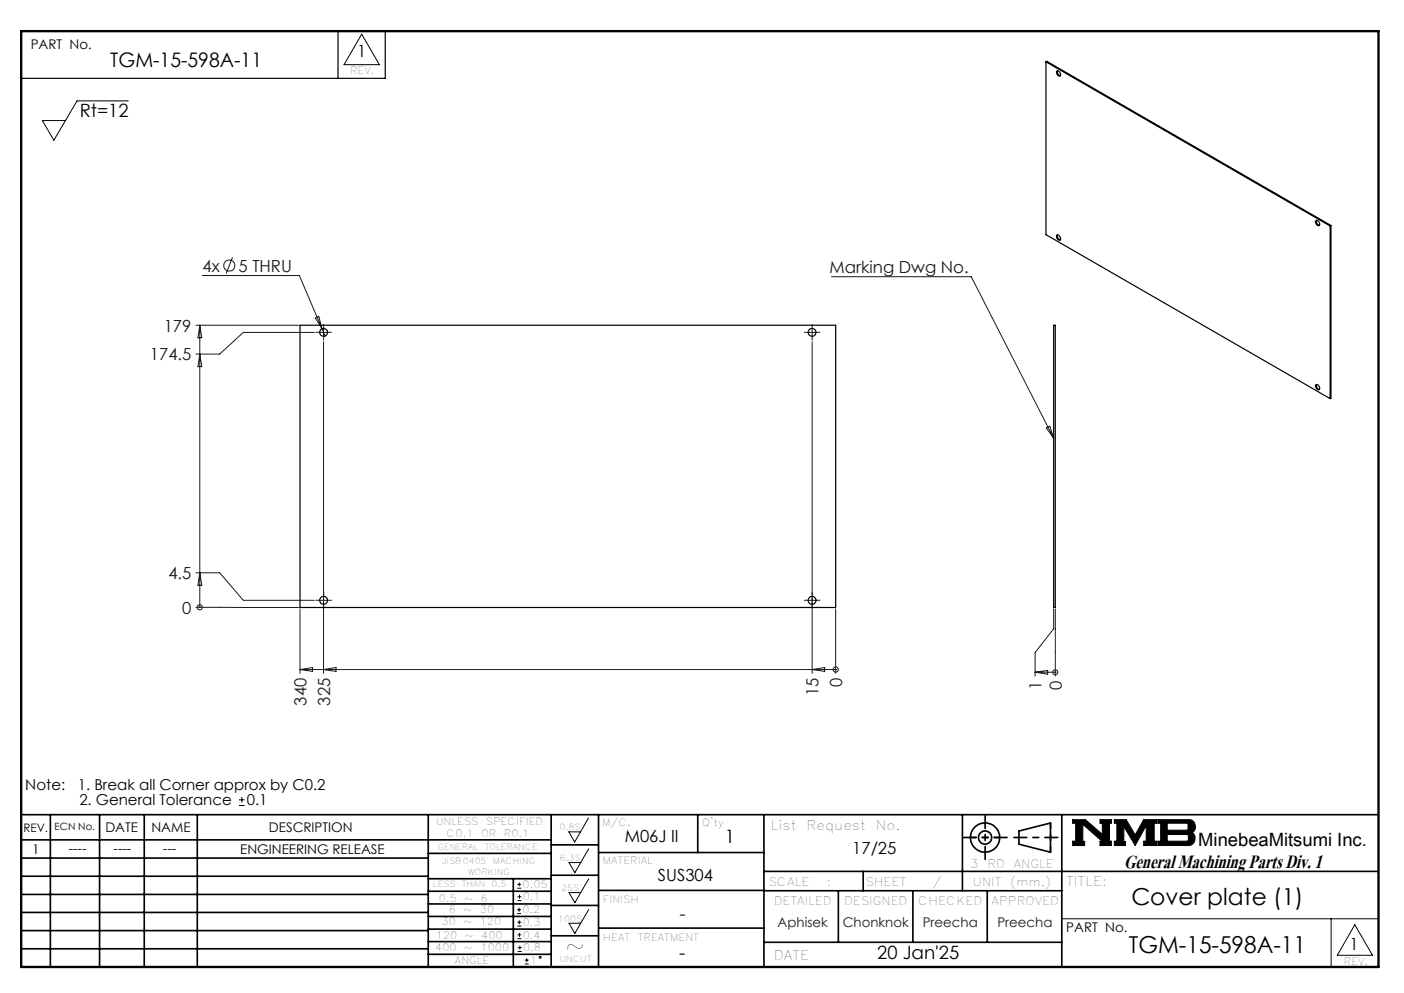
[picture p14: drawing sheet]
<svg xmlns="http://www.w3.org/2000/svg" width="297mm" height="210mm" viewBox="0 0 297 210" stroke-linecap="round" stroke-linejoin="round" font-family="sans-serif">
<defs><g id="words">
<text font-size="6.2" x="237.8" y="183.6">General Machining Parts Div. 1</text>
<g font-size="4.9">
<text x="239.3" y="191.4">Cover plate (1)</text>
<text x="119.6" y="201.8">~</text>
<text x="238.8" y="201.5">TGM-15-598A-11</text>
</g>
<text font-size="4.2" x="23.3" y="14.3">TGM-15-598A-11</text>
<g font-size="3.9">
<text x="16.9" y="24.6">Rt=12</text>
<text x="153.3" y="178.4">1</text>
<text x="253.5" y="178.9">MinebeaMitsumi Inc.</text>
<text x="143.7" y="202.9">-</text>
<text x="185.6" y="202.9">20 Jan'25</text>
</g>
<text font-size="3.9" fill="#191924" x="143.7" y="194.6">-</text>
<g font-size="3.5">
<text x="75.6" y="12.1">1</text>
<text x="132.1" y="178.2">M06J II</text>
<text x="180.3" y="180.5">17/25</text>
<text x="139.2" y="186.3">SUS304</text>
<text x="285.5" y="200.9">1</text>
</g>
<g font-size="3.5" fill="#191924">
<text x="42.8" y="57.5">4x</text>
<text x="50.5" y="57.5">5 THRU</text>
<text x="175.5" y="57.7">Marking Dwg No.</text>
<text x="34.6" y="70.1">179</text>
<text x="31.7" y="76.2">174.5</text>
<text x="35.6" y="122.5">4.5</text>
<text x="38.5" y="129.7">0</text>
<text x="64.8" y="149.2" transform="rotate(-90 64.8 149.2)">340</text>
<text x="69.8" y="149.2" transform="rotate(-90 69.8 149.2)">325</text>
<text x="173.1" y="147.3" transform="rotate(-90 173.1 147.3)">15</text>
<text x="178.1" y="145.3" transform="rotate(-90 178.1 145.3)">0</text>
<text x="220.3" y="145.9" transform="rotate(-90 220.3 145.9)">1</text>
<text x="224.6" y="145.9" transform="rotate(-90 224.6 145.9)">0</text>
</g>
<g font-size="3.2">
<text x="5.4" y="167.2">Note:</text>
<text x="16.4" y="167.2">1. Break all Corner approx by C0.2</text>
<text x="16.8" y="170.3">2. General Tolerance</text>
<text x="52.2" y="170.3">0.1</text>
</g>
<g font-size="2.8">
<text x="6.5" y="10.4">PART No.</text>
<text x="22.3" y="175.9">DATE</text>
<text x="32" y="175.9">NAME</text>
<text x="56.9" y="175.9">DESCRIPTION</text>
<text x="163.1" y="175.4">List</text>
<text x="170.6" y="175.4">Request</text>
<text x="185.3" y="175.4">No.</text>
<text x="6.8" y="180.6">1</text>
<text x="14.5" y="180.3">----</text>
<text x="24" y="180.3">----</text>
<text x="34.5" y="180.3">---</text>
<text x="50.8" y="180.7">ENGINEERING RELEASE</text>
<text x="225.5" y="187.3">TITLE:</text>
<text x="225.6" y="197.2">PART No.</text>
<text x="163.7" y="203">DATE</text>
</g>
<g font-size="2.8" fill="#191924">
<text x="164.5" y="196.1">Aphisek</text>
<text x="178.3" y="196.1">Chonknok</text>
<text x="195.2" y="196.1">Preecha</text>
<text x="211" y="196.1">Preecha</text>
</g>
<g font-size="2.5">
<text x="4.9" y="175.9">REV.</text>
<text x="205.2" y="183.6">3</text>
<text x="208.9" y="183.6">RD</text>
<text x="214.4" y="183.6">ANGLE</text>
<text x="162.5" y="187.3">SCALE</text>
<text x="163.7" y="191.5">DETAILED</text>
<text x="174.9" y="187.3">:</text>
<text x="178.6" y="191.5">DESIGNED</text>
<text x="183.1" y="187.3">SHEET</text>
<text x="194.2" y="191.5">CHECKED</text>
<text x="197.2" y="187.3">/</text>
<text x="205.8" y="187.3">UNIT</text>
<text x="209.8" y="191.5">APPROVED</text>
<text x="213.7" y="187.3">(mm.)</text>
</g>
<g font-size="2.1">
<text x="74.1" y="15.7">REV.</text>
<text x="11.6" y="175.6">ECN No.</text>
<text x="92.2" y="174.5">UNLESS</text>
<text x="94.5" y="177.1">C0.1</text>
<text x="101.8" y="177.1">OR</text>
<text x="102.8" y="174.5">SPECIFIED</text>
<text x="106.6" y="177.1">R0.1</text>
<text x="127.3" y="174.7">M/C.</text>
<text x="148.6" y="174.8">Q'ty</text>
<text x="127.5" y="182.8">MATERIAL</text>
<text x="92.8" y="190.8">0.5</text>
<text x="98.2" y="190.8">~</text>
<text x="101.7" y="190.8">6</text>
<text x="110.6" y="187.8">0.05</text>
<text x="110.6" y="190.4">0.1</text>
<text x="127.6" y="190.9">FINISH</text>
<text x="93.4" y="195.7">30</text>
<text x="94.9" y="193">6</text>
<text x="98" y="195.7">~</text>
<text x="98" y="193">~</text>
<text x="101.5" y="195.7">120</text>
<text x="101.5" y="193">30</text>
<text x="110.5" y="193.2">0.2</text>
<text x="110.6" y="195.9">0.3</text>
<text x="92.1" y="201.1">400</text>
<text x="92.2" y="198.6">120</text>
<text x="96.2" y="203.9">ANGLE</text>
<text x="98.2" y="201.1">~</text>
<text x="98.3" y="198.6">~</text>
<text x="101.7" y="201.1">1000</text>
<text x="101.8" y="198.6">400</text>
<text x="110.6" y="198.5">0.4</text>
<text x="110.7" y="201.2">0.8</text>
<text x="112.1" y="203.9">1</text>
<text x="127.6" y="199">HEAT</text>
<text x="134.9" y="199">TREATMENT</text>
<text x="284.3" y="204.1">REV.</text>
</g>
<g font-size="1.8">
<text x="92.6" y="179.7">GENERAL</text>
<text x="102.5" y="179.7">TOLERANCE</text>
<text x="118.4" y="175.6">0.8S</text>
<text x="93.5" y="182.6">JISB0405</text>
<text x="99" y="185">WORKING</text>
<text x="104.3" y="182.6">MACHING</text>
<text x="118.4" y="182.1">6.3S</text>
<text x="91.6" y="187.6">LESS</text>
<text x="97.7" y="187.6">THAN</text>
<text x="104" y="187.6">0.5</text>
<text x="118.7" y="188.4">25S</text>
<text x="118.1" y="194.9">100S</text>
<text x="118.4" y="203.4">UNCUT</text>
</g>
</g></defs>
<g fill="none" stroke="#000" stroke-width=".21">
<path d="M76.5 7.2l3.8 6.5h-7.5zM27.1 21.3h-10.8l-4.9 8.4-2.4-4.2h4.9M50.6 170.3h1.2M50.6 169.1h1.2M51.2 168.5v1.2M120.3 175.9h2.5l-1.2 2.2zM124.5 173l-1.7 2.9M124.5 179.5l-1.7 2.9M226.9 173.3h2.7l3.6 3.2v-2.4h-.5v-.8h2.4v.8h-.4v3.8h.4v.9h-2.4v-.9h.5l-4.1-3.6v3.6h.3v.9h-2.5v-.9h.6v-3.8h-.6zM235.7 173.3h2.5l1.9 3.3 1.8-3.3h2.8v.8h-.5v3.8h.5v.9h-2.8v-.9h.6v-3.3l-2.4 4.2-2.4-4v3.2h.4v.8h-2.4v-.9h.6v-3.8h-.6zM244.9 173.3h6.6a1.47 1.47 0 0 1 1.3 1.2 1.47 1.47 0 0 1-.7 1.6 1.48 1.48 0 0 1 .7 1.6 1.48 1.48 0 0 1-1.4 1.1h-6.5v-.9h.6v-3.8h-.6zM246.9 174.1h4.1l.3 .2v1l-.3 .3h-4.1z"/>
<path d="M246.9 176.5h4.2l.3 .3v.8l-.4 .3h-4.1zM109.4 193.2h.8M109.4 192.4h.8M109.4 187.8h.8M109.4 187h.8M109.5 198.5h.8M109.5 197.7h.8M109.5 195.9h.8M109.5 195h.8M109.5 190.5h.8M109.5 189.6h.8M109.8 192v.8"/>
<path d="M109.9 194.7v.8M109.9 186.6v.8M109.9 189.2v.8M109.9 197.3v.8M110 200v.8M120.4 182.4h2.4l-1.2 2.2zM120.4 188.8h2.4l-1.2 2.1zM120.4 195.3h2.4l-1.2 2.1zM124.5 185.9l-1.7 2.9M124.5 192.4l-1.7 2.9M224.6 194.3h67M281.6 194.3v10.2"/>
<path d="M286.6 195.6l3.7 6.4h-7.4zM109.5 201.2h.8M109.5 200.4h.8M111 203.9h.8M111 203.1h.8M111.4 202.7v.8"/>
<circle cx="114.3" cy="202.5" r=".2"/>
</g>
<g fill="none" stroke="#000" stroke-width=".35">
<path d="M4.5 172.3h287.1M4.5 177.6h112.1M10.7 172.3v32.2M21.1 172.3v32.2M30.5 172.3v32.2M41.7 172.3v32.2M90.6 172.3v32.2M116.6 172.3v32.2M116.6 178.7h10M126.6 172.3v32.2M147.6 172.3v8M161.6 172.3v32.2"/>
<path d="M203.6 172.3v16.1M215.5 175.7l6.7-1.6v6.1l-6.7-1.7zM224.6 172.3v32.2M4.5 185.3h86.1M4.5 181.5h86.1M4.5 189.2h86.1M4.5 193h86.1M4.5 196.8h86.1M90.6 199.1h26M90.6 193.8h26M90.6 188.5h26M90.6 191.2h26"/>
<path d="M90.6 180.5h26M90.6 185.8h26M90.6 196.5h26M108.6 185.8v18.5M116.6 185.1h10M116.6 191.5h10M116.6 197.9h10M126.6 196.3h35M126.6 188.3h35M126.6 180.3h35M161.6 184.3h130M161.6 199.3h63"/>
<path d="M161.6 188.4h63M177.3 188.4v10.9M182.6 184.3v4.1M193.1 188.4v10.9M208.8 188.4v10.9M4.5 200.7h86.1M90.6 201.8h26"/>
<circle cx="208.4" cy="177.1" r="3.1"/>
<circle cx="208.4" cy="177.1" r="1.4"/>
</g>
<path d="M4.5 6.6h287.1" fill="none" stroke="#000" stroke-width=".21" stroke-dasharray="6.3 1.3 1.3 1.3" stroke-dashoffset="1.9"/>
<g fill="none" stroke="#000" stroke-width=".25">
<path d="M71.5 6.6v10M81.5 6.6v10h-77M221.3 13.1l.1-.1 60.2 34.7M221.3 13.1l60.1 34.7M221.3 13.1v36.5l60.1 34.7M223.5 15.1a.64 .64 0 0 1 .7 .2 .64 .64 0 0 1 0 .8 .88 .88 0 0 1-.7-1zM223.7 14.9a.89 .89 0 0 0 .6 1.1M223.5 49.8a.62 .62 0 0 1 .7 .2 .62 .62 0 0 1 0 .8 .82 .82 0 0 1-.7-1zM223.7 49.7a.89 .89 0 0 0 .6 1M278.3 46.7a.62 .62 0 0 1 .7 .3 .62 .62 0 0 1 0 .7 .76 .76 0 0 1-.7-1zM278.5 46.6a.82 .82 0 0 0 .6 1.1M281.4 47.8v36.5"/>
<path d="M281.6 47.7l-.2 .1M281.6 47.7v36.5l-.2 .1M63.5 68.8h113.3v59.7h-113.3zM222.9 68.8h.3v59.7h-.3zM278.3 81.4a.62 .62 0 0 1 .7 .3 .62 .62 0 0 1 0 .7 .76 .76 0 0 1-.7-1zM278.5 81.3a.77 .77 0 0 0 .6 1"/>
<circle cx="68.4" cy="70.3" r=".84"/>
<circle cx="171.8" cy="70.3" r=".83"/>
<circle cx="68.4" cy="127" r=".85"/>
<circle cx="171.8" cy="127" r=".84"/>
</g>
<path d="M205.3 177.1h6.2M222.2 174v6.2" fill="none" stroke="#000" stroke-width=".35" stroke-dasharray="15.2 1.3 1.3 1.3" stroke-dashoffset="14.1"/>
<path d="M203.8 177.1h9.2M208.4 172.5v9.2M214.5 177.1h9.3" fill="none" stroke="#000" stroke-width=".35" stroke-dasharray="15.2 1.3 1.3 1.3" stroke-dashoffset="12.5"/>
<path d="M4.5 6.6h287.1v197.9h-287.1z" fill="none" stroke="#000" stroke-width=".5"/>
<path d="M226.9 173.3v.8h.6v3.8h-.6v.9h2.5v-.9h-.3v-3.6l4.1 3.6h-.5v.9h2.4v-.9h-.4v-3.8h.4v-.8h-2.4v.8h.5v2.4l-3.6-3.2zM235.7 173.3v.8h.6v3.8h-.6v.9h2.4v-.8h-.4v-3.2l2.4 4 2.4-4.2v3.3h-.6v.9h2.8v-.9h-.5v-3.8h.5v-.8h-2.8l-1.8 3.3-1.9-3.3zM246.9 176.5h4.2l.3 .2v1l-.3 .2h-4.2zM244.9 173.3v.8h.6v3.8h-.6v.9h6.9l.7-.5 .3-.9-.1-.7-.6-.6a1.48 1.48 0 0 0 .7-1.6 1.48 1.48 0 0 0-1.3-1.2zM246.9 174.1h4.1l.3 .2v1.1l-.2 .2h-4.2z" fill-rule="evenodd" fill="#000"/>
<g fill="none" stroke="#191924" stroke-width=".21">
<path d="M42.8 58.3h20.5l4.8 11.2M49.2 54.5l-1.4 3.3M175.9 58.5h29.6l17.4 34.2M41.5 68.8h21.6M42.3 68.8v59.6M42.3 74.9l.4 2.6h-.8zM42.3 68.8l.4 2.6h-.8zM66.5 70.3h-15l-5 4.6h-5M66.7 67.3l.8-.4 .6 2.6zM67.6 70.3h1.7M68.1 69.5l.7 1.6M68.4 69.5v1.6"/>
<path d="M68.4 72.3v70.1M171 70.3h1.6M171.8 69.5v1.6M171.8 72.3v70.1M221.3 90.5l.8-.4 .8 2.6zM41.5 121.1h5l5 5.9h15M41.5 128.4l21.6 .1M42.3 121.1l.4 2.7h-.8zM42.3 128.4h.1M63.5 128.8v13.6M67.6 127h1.7M171 127h1.6"/>
<path d="M176.8 128.8v13.6M222.9 128.8v4.2l-3.9 5v5M223.2 128.8v14.2M63.5 141.6h113.3M63.5 141.6l2.6-.4v.8zM68.4 141.6l2.7-.4v.8zM171.8 141.6l2.6-.4v.8zM176.8 141.6h.1M219 142.2h4.2M219 142.2l2.6-.4v.8zM223.2 142.2h.1"/>
<circle cx="48.5" cy="56.2" r="1.18"/>
<circle cx="42.3" cy="128.4" r=".55"/>
<circle cx="176.8" cy="141.6" r=".56"/>
<circle cx="223.2" cy="142.2" r=".54"/>
</g>
<g fill="none" stroke="#191924" stroke-width=".21" stroke-dasharray="15.2 1.3 1.3 1.3">
<path d="M67.6 70.3h-.8M68.5 69.4v-.8M68.5 71.1v.8M69.3 70.3h.8M171 70.3h-.9M171.8 69.4v-.8M171.8 71.1v.8M172.6 70.3h.9M67.6 126.9h-.8M68.5 126.1v-.8M68.5 127.8v.8M69.3 126.9h.8"/>
<path d="M171 126.9h-.9M171.8 126.1v-.8M171.8 127.8v.8M172.6 126.9h.9"/>
</g>
<use href="#words"/>
</svg>
